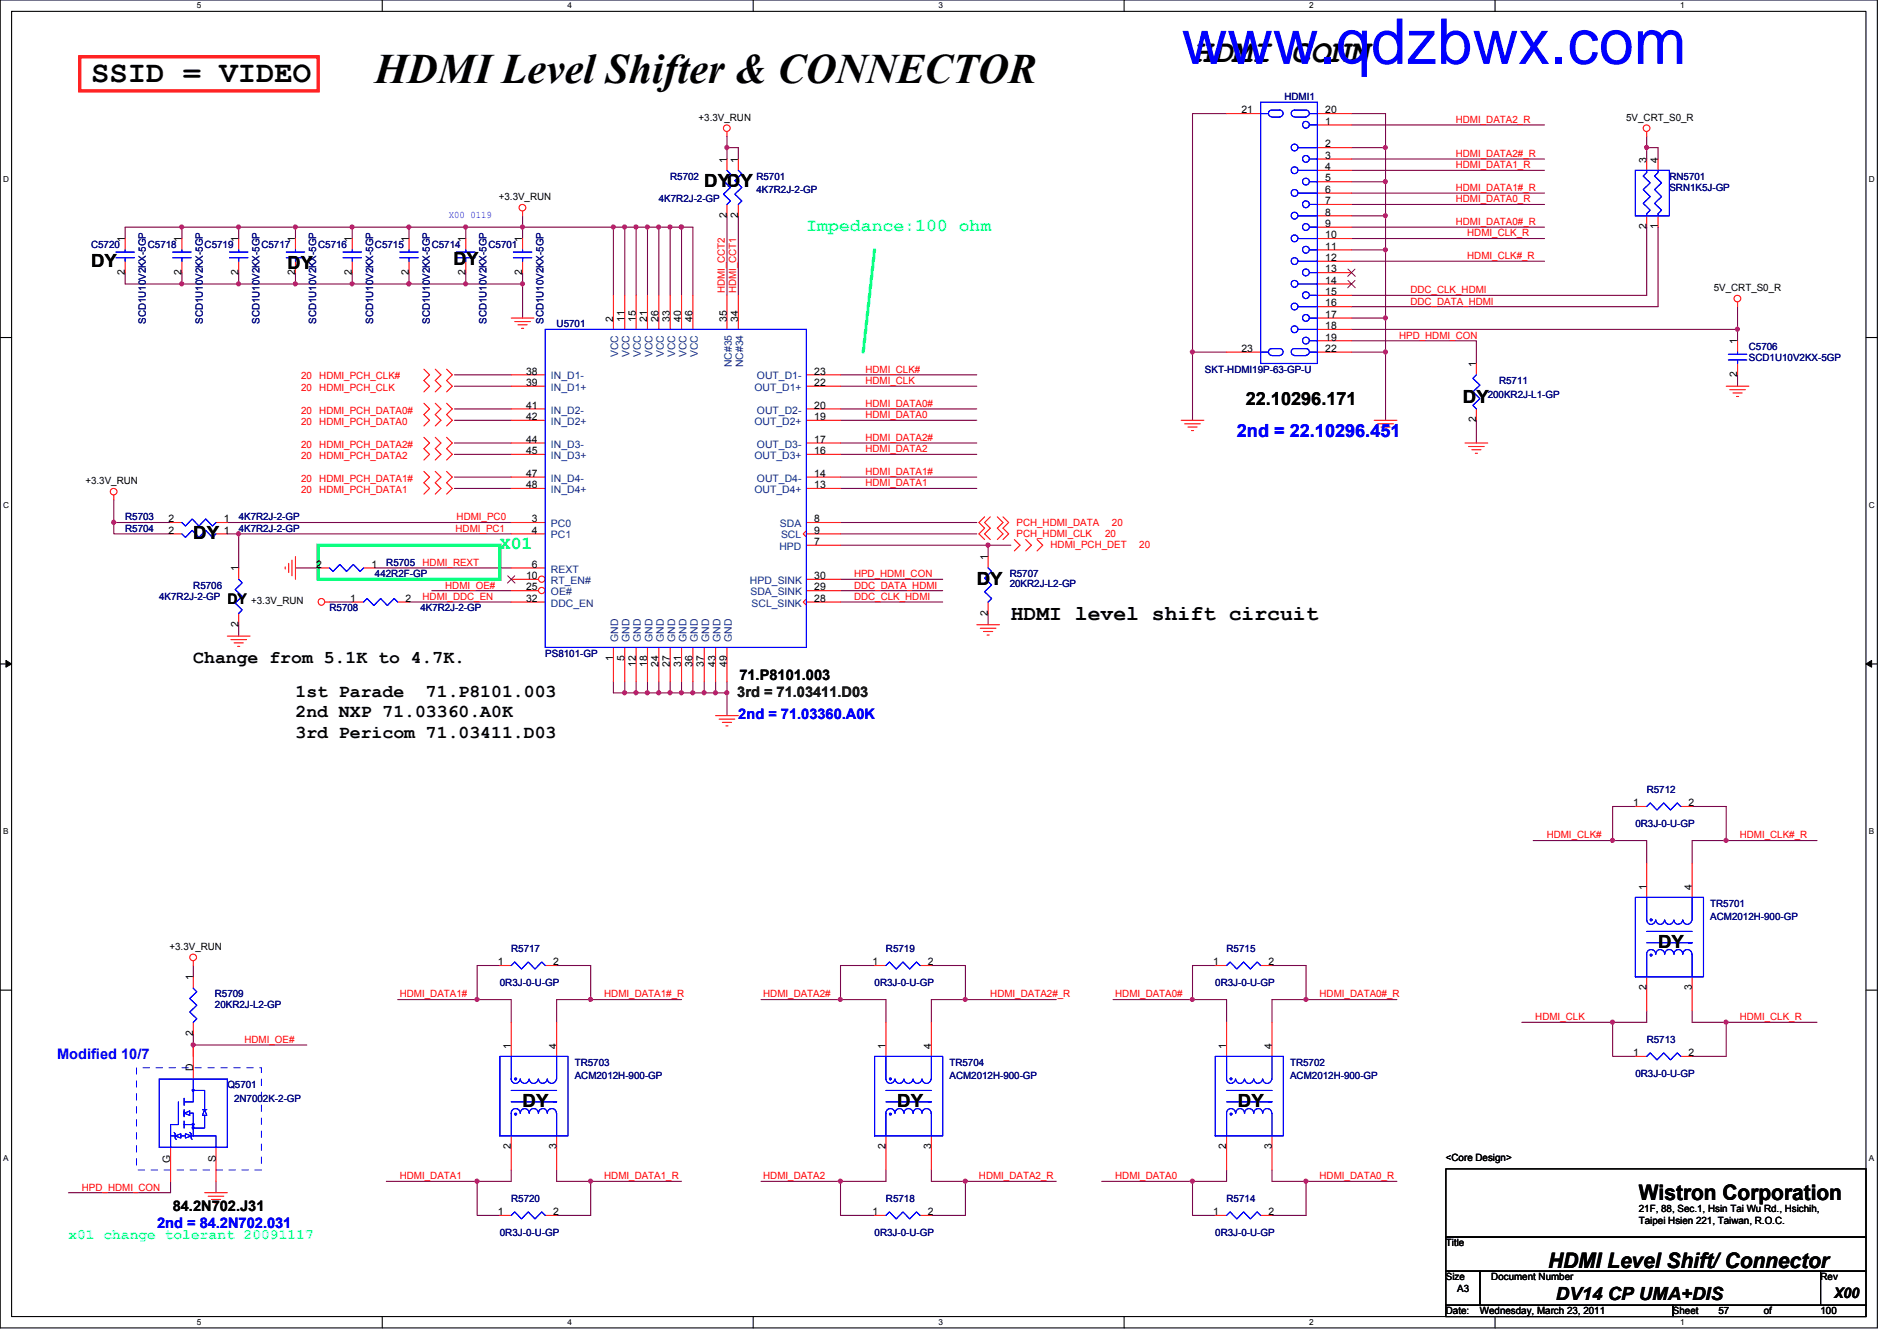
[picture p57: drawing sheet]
<svg xmlns="http://www.w3.org/2000/svg" width="297mm" height="210mm" viewBox="0 0 297 210" stroke-linecap="round" stroke-linejoin="round" font-family="sans-serif">
<defs><g id="words">
<text font-size="9.9" fill="#00f" x="185" y="10">www.qdzbwx.com</text>
<text font-size="6.6" x="58.7" y="13">HDMI Level Shifter &amp; CONNECTOR</text>
<text font-size="5.1" x="186.7" y="9.7">HDMI CONN</text>
<text font-size="4.8" x="14.3" y="12.9">SSID = VIDEO</text>
<g font-size="3.3">
<text x="158.3" y="97">HDMI level shift circuit</text>
<text x="256.6" y="187.9">Wistron Corporation</text>
<text x="242.4" y="198.5">HDMI Level Shift/ Connector</text>
</g>
<g font-size="2.8">
<text x="110.3" y="29.3">DYDY</text>
<text x="14.3" y="41.7">DY</text>
<text x="71" y="41.4">DY</text>
<text x="45" y="42.1">DY</text>
<text x="195.1" y="63.4">22.10296.171</text>
<text x="229.1" y="63.1">DY</text>
<text x="30.3" y="84.4">DY</text>
<text x="152.9" y="91.5">DY</text>
<text x="30.3" y="103.7">Change from 5.1K to 4.7K.</text>
<text x="46.3" y="109.1">1st Parade</text>
<text x="46.3" y="112.3">2nd NXP 71.03360.A0K</text>
<text x="66.7" y="109.1">71.P8101.003</text>
<text x="46.3" y="115.5">3rd Pericom 71.03411.D03</text>
<text x="259.6" y="148.4">DY</text>
<text x="81.8" y="173.3">DY</text>
<text x="140.5" y="173.3">DY</text>
<text x="193.8" y="173.3">DY</text>
<text x="243.6" y="203.5">DV14 CP UMA+DIS</text>
</g>
<text font-size="2.8" fill="#0ff" x="126.3" y="36.2">Impedance:100 ohm</text>
<text font-size="2.8" fill="#00f" x="193.7" y="68.4">2nd = 22.10296.451</text>
<text font-size="2.8" fill="#0f0" x="78.3" y="85.9">X01</text>
<g font-size="2.3">
<text x="35.6" y="94.6">DY</text>
<text x="115.8" y="106.5">71.P8101.003</text>
<text x="27" y="189.5">84.2N702.J31</text>
<text x="287.2" y="203.2">X00</text>
</g>
<text font-size="2.3" fill="#004000" x="115.4" y="109.1">3rd = 71.03411.D03</text>
<g font-size="2.3" fill="#00f">
<text x="115.6" y="112.5">2nd = 71.03360.A0K</text>
<text x="8.9" y="165.7">Modified 10/7</text>
<text x="24.6" y="192.2">2nd = 84.2N702.031</text>
</g>
<text font-size="2.3" fill="#0ff" x="10.7" y="193.9">x01 change tolerant 20091117</text>
<g font-size="1.6">
<text x="194.4" y="17.7">21</text>
<text x="207.5" y="17.7">20</text>
<text x="109.4" y="18.9">+3.3V_RUN</text>
<text x="207.5" y="19.5">1</text>
<text x="207.5" y="23.1">2</text>
<text x="254.6" y="18.9">5V_CRT_S0_R</text>
<text x="113.8" y="25.4" transform="rotate(-90 113.8 25.4)">1</text>
<text x="115.6" y="25.4" transform="rotate(-90 115.6 25.4)">1</text>
<text x="207.5" y="24.8">3</text>
<text x="207.5" y="26.6">4</text>
<text x="207.5" y="28.4">5</text>
<text x="257.8" y="25.4" transform="rotate(-90 257.8 25.4)">3</text>
<text x="259.6" y="25.4" transform="rotate(-90 259.6 25.4)">4</text>
<text x="78.1" y="31.3">+3.3V_RUN</text>
<text x="113.8" y="34.1" transform="rotate(-90 113.8 34.1)">2</text>
<text x="115.6" y="34.1" transform="rotate(-90 115.6 34.1)">2</text>
<text x="207.5" y="30.2">6</text>
<text x="207.5" y="32">7</text>
<text x="207.5" y="33.7">8</text>
<text x="207.5" y="35.5">9</text>
<text x="257.8" y="35.9" transform="rotate(-90 257.8 35.9)">2</text>
<text x="259.6" y="35.9" transform="rotate(-90 259.6 35.9)">1</text>
<text x="19.6" y="37.9" transform="rotate(-90 19.6 37.9)">1</text>
<text x="28.4" y="37.9" transform="rotate(-90 28.4 37.9)">1</text>
<text x="37.3" y="37.9" transform="rotate(-90 37.3 37.9)">1</text>
<text x="46.2" y="37.9" transform="rotate(-90 46.2 37.9)">1</text>
<text x="55.1" y="37.9" transform="rotate(-90 55.1 37.9)">1</text>
<text x="64" y="37.9" transform="rotate(-90 64 37.9)">1</text>
<text x="72.9" y="37.9" transform="rotate(-90 72.9 37.9)">1</text>
<text x="81.8" y="37.9" transform="rotate(-90 81.8 37.9)">1</text>
<text x="207.5" y="37.3">10</text>
<text x="207.5" y="39.1">11</text>
<text x="207.5" y="40.9">12</text>
<text x="19.6" y="43" transform="rotate(-90 19.6 43)">2</text>
<text x="28.4" y="43" transform="rotate(-90 28.4 43)">2</text>
<text x="37.3" y="43" transform="rotate(-90 37.3 43)">2</text>
<text x="46.2" y="43" transform="rotate(-90 46.2 43)">2</text>
<text x="55.1" y="43" transform="rotate(-90 55.1 43)">2</text>
<text x="64" y="43" transform="rotate(-90 64 43)">2</text>
<text x="72.9" y="43" transform="rotate(-90 72.9 43)">2</text>
<text x="81.8" y="43" transform="rotate(-90 81.8 43)">2</text>
<text x="207.5" y="42.6">13</text>
<text x="207.5" y="44.4">14</text>
<text x="207.5" y="46.2">15</text>
<text x="207.5" y="48">16</text>
<text x="268.3" y="45.6">5V_CRT_S0_R</text>
<text x="96" y="50.3" transform="rotate(-90 96 50.3)">2</text>
<text x="97.8" y="50.3" transform="rotate(-90 97.8 50.3)">11</text>
<text x="99.6" y="50.3" transform="rotate(-90 99.6 50.3)">15</text>
<text x="101.3" y="50.3" transform="rotate(-90 101.3 50.3)">21</text>
<text x="103.1" y="50.3" transform="rotate(-90 103.1 50.3)">26</text>
<text x="104.9" y="50.3" transform="rotate(-90 104.9 50.3)">33</text>
<text x="106.7" y="50.3" transform="rotate(-90 106.7 50.3)">40</text>
<text x="108.5" y="50.3" transform="rotate(-90 108.5 50.3)">46</text>
<text x="113.8" y="50.3" transform="rotate(-90 113.8 50.3)">35</text>
<text x="115.6" y="50.3" transform="rotate(-90 115.6 50.3)">34</text>
<text x="207.5" y="49.7">17</text>
<text x="207.5" y="51.5">18</text>
<text x="207.5" y="53.3">19</text>
<text x="272" y="53.9" transform="rotate(-90 272 53.9)">1</text>
<text x="82.4" y="58.6">38</text>
<text x="127.5" y="58.6">23</text>
<text x="194.4" y="55.1">23</text>
<text x="207.5" y="55.1">22</text>
<text x="231.1" y="57.4" transform="rotate(-90 231.1 57.4)">1</text>
<text x="272" y="59" transform="rotate(-90 272 59)">2</text>
<text x="82.4" y="60.4">39</text>
<text x="82.4" y="64">41</text>
<text x="82.4" y="65.7">42</text>
<text x="127.5" y="64">20</text>
<text x="127.5" y="65.7">19</text>
<text x="127.5" y="60.4">22</text>
<text x="82.4" y="69.3">44</text>
<text x="82.4" y="71.1">45</text>
<text x="127.5" y="69.3">17</text>
<text x="127.5" y="71.1">16</text>
<text x="231.1" y="66.1" transform="rotate(-90 231.1 66.1)">2</text>
<text x="13.4" y="75.8">+3.3V_RUN</text>
<text x="82.4" y="74.6">47</text>
<text x="82.4" y="76.4">48</text>
<text x="127.5" y="74.6">14</text>
<text x="127.5" y="76.4">13</text>
<text x="26.4" y="81.7">2</text>
<text x="26.4" y="83.5">2</text>
<text x="35" y="81.7">1</text>
<text x="35" y="83.5">1</text>
<text x="83.3" y="81.7">3</text>
<text x="83.3" y="83.5">4</text>
<text x="127.5" y="81.7">8</text>
<text x="127.5" y="83.5">9</text>
<text x="37.3" y="89.5" transform="rotate(-90 37.3 89.5)">1</text>
<text x="49.5" y="88.9">2</text>
<text x="58.2" y="88.9">1</text>
<text x="83.3" y="88.9">6</text>
<text x="127.5" y="85.3">7</text>
<text x="154.7" y="87.7" transform="rotate(-90 154.7 87.7)">1</text>
<text x="39.3" y="94.6">+3.3V_RUN</text>
<text x="54.8" y="94.2">1</text>
<text x="63.5" y="94.2">2</text>
<text x="82.4" y="90.6">10</text>
<text x="82.4" y="92.4">25</text>
<text x="82.4" y="94.2">32</text>
<text x="127.5" y="90.6">30</text>
<text x="127.5" y="94.2">28</text>
<text x="127.5" y="92.4">29</text>
<text x="37.3" y="98.1" transform="rotate(-90 37.3 98.1)">2</text>
<text x="154.7" y="96.4" transform="rotate(-90 154.7 96.4)">2</text>
<text x="96" y="103.5" transform="rotate(-90 96 103.5)">1</text>
<text x="97.8" y="103.5" transform="rotate(-90 97.8 103.5)">5</text>
<text x="99.6" y="104.4" transform="rotate(-90 99.6 104.4)">12</text>
<text x="101.3" y="104.4" transform="rotate(-90 101.3 104.4)">18</text>
<text x="103.1" y="104.4" transform="rotate(-90 103.1 104.4)">24</text>
<text x="104.9" y="104.4" transform="rotate(-90 104.9 104.4)">27</text>
<text x="106.7" y="104.4" transform="rotate(-90 106.7 104.4)">31</text>
<text x="108.5" y="104.4" transform="rotate(-90 108.5 104.4)">36</text>
<text x="110.2" y="104.4" transform="rotate(-90 110.2 104.4)">37</text>
<text x="112" y="104.4" transform="rotate(-90 112 104.4)">43</text>
<text x="113.8" y="104.4" transform="rotate(-90 113.8 104.4)">49</text>
<text x="255.7" y="126.2">1</text>
<text x="264.4" y="126.2">2</text>
<text x="257.8" y="139.2" transform="rotate(-90 257.8 139.2)">1</text>
<text x="264.9" y="139.2" transform="rotate(-90 264.9 139.2)">4</text>
<text x="26.5" y="148.7">+3.3V_RUN</text>
<text x="30.2" y="153.5" transform="rotate(-90 30.2 153.5)">1</text>
<text x="77.9" y="151.1">1</text>
<text x="86.6" y="151.1">2</text>
<text x="136.6" y="151.1">1</text>
<text x="145.3" y="151.1">2</text>
<text x="189.9" y="151.1">1</text>
<text x="198.6" y="151.1">2</text>
<text x="257.8" y="155" transform="rotate(-90 257.8 155)">2</text>
<text x="264.9" y="155" transform="rotate(-90 264.9 155)">3</text>
<text x="30.2" y="167.7" transform="rotate(-90 30.2 167.7)">D</text>
<text x="30.2" y="162.1" transform="rotate(-90 30.2 162.1)">2</text>
<text x="80" y="164.1" transform="rotate(-90 80 164.1)">1</text>
<text x="87.1" y="164.1" transform="rotate(-90 87.1 164.1)">4</text>
<text x="138.7" y="164.1" transform="rotate(-90 138.7 164.1)">1</text>
<text x="145.8" y="164.1" transform="rotate(-90 145.8 164.1)">4</text>
<text x="192" y="164.1" transform="rotate(-90 192 164.1)">1</text>
<text x="199.1" y="164.1" transform="rotate(-90 199.1 164.1)">4</text>
<text x="255.7" y="165.3">1</text>
<text x="264.4" y="165.3">2</text>
<text x="80" y="179.9" transform="rotate(-90 80 179.9)">2</text>
<text x="87.1" y="179.9" transform="rotate(-90 87.1 179.9)">3</text>
<text x="138.7" y="179.9" transform="rotate(-90 138.7 179.9)">2</text>
<text x="145.8" y="179.9" transform="rotate(-90 145.8 179.9)">3</text>
<text x="192" y="179.9" transform="rotate(-90 192 179.9)">2</text>
<text x="199.1" y="179.9" transform="rotate(-90 199.1 179.9)">3</text>
<text x="26.7" y="182.1" transform="rotate(-90 26.7 182.1)">G</text>
<text x="33.8" y="181.9" transform="rotate(-90 33.8 181.9)">S</text>
<text x="226.4" y="181.7">&lt;Core Design&gt;</text>
<text x="77.9" y="190.2">1</text>
<text x="86.6" y="190.2">2</text>
<text x="136.6" y="190.2">1</text>
<text x="145.3" y="190.2">2</text>
<text x="189.9" y="190.2">1</text>
<text x="198.6" y="190.2">2</text>
<text x="256.6" y="189.7">21F, 88, Sec.1, Hsin Tai Wu Rd., Hsichih,</text>
<text x="256.6" y="191.6">Taipei Hsien 221, Taiwan, R.O.C.</text>
<text x="226.4" y="195.1">Title</text>
<text x="226.4" y="200.4">Size</text>
<text x="228.2" y="202.2">A3</text>
<text x="233.5" y="200.4">Document Number</text>
<text x="285.1" y="200.4">Rev</text>
<text x="226.4" y="205.7">Date:</text>
<text x="231.7" y="205.7">Wednesday, March 23, 2011</text>
<text x="262" y="205.7">Sheet</text>
<text x="269.1" y="205.7">57</text>
<text x="276.2" y="205.7">of</text>
<text x="285.1" y="205.7">100</text>
</g>
<g font-size="1.6" fill="#000080">
<text x="201.1" y="15.7">HDMI1</text>
<text x="104.9" y="28.1">R5702</text>
<text x="118.4" y="28.1">R5701</text>
<text x="261.4" y="28.1">RN5701</text>
<text x="261.4" y="29.9">SRN1K5J-GP</text>
<text x="103.2" y="31.7">4K7R2J-2-GP</text>
<text x="118.4" y="30.2">4K7R2J-2-GP</text>
<text x="14.3" y="38.8">C5720</text>
<text x="23.2" y="38.8">C5718</text>
<text x="32" y="38.8">C5719</text>
<text x="40.9" y="38.8">C5717</text>
<text x="49.8" y="38.8">C5716</text>
<text x="58.7" y="38.8">C5715</text>
<text x="67.6" y="38.8">C5714</text>
<text x="76.5" y="38.8">C5701</text>
<text x="22.9" y="50.7" transform="rotate(-90 22.9 50.7)">SCD1U10V2KX-5GP</text>
<text x="31.7" y="50.7" transform="rotate(-90 31.7 50.7)">SCD1U10V2KX-5GP</text>
<text x="40.6" y="50.7" transform="rotate(-90 40.6 50.7)">SCD1U10V2KX-5GP</text>
<text x="49.5" y="50.7" transform="rotate(-90 49.5 50.7)">SCD1U10V2KX-5GP</text>
<text x="58.4" y="50.7" transform="rotate(-90 58.4 50.7)">SCD1U10V2KX-5GP</text>
<text x="67.3" y="50.7" transform="rotate(-90 67.3 50.7)">SCD1U10V2KX-5GP</text>
<text x="76.2" y="50.7" transform="rotate(-90 76.2 50.7)">SCD1U10V2KX-5GP</text>
<text x="85.1" y="50.7" transform="rotate(-90 85.1 50.7)">SCD1U10V2KX-5GP</text>
<text x="87.2" y="51.2">U5701</text>
<text x="188.7" y="58.3">SKT-HDMI19P-63-GP-U</text>
<text x="273.9" y="54.8">C5706</text>
<text x="273.9" y="56.6">SCD1U10V2KX-5GP</text>
<text x="233" y="62.2">200KR2J-L1-GP</text>
<text x="234.7" y="60.1">R5711</text>
<text x="19.6" y="81.4">R5703</text>
<text x="19.6" y="83.2">R5704</text>
<text x="37.4" y="81.4">4K7R2J-2-GP</text>
<text x="37.4" y="83.2">4K7R2J-2-GP</text>
<text x="60.5" y="88.6">R5705</text>
<text x="24.9" y="93.9">4K7R2J-2-GP</text>
<text x="30.3" y="92.1">R5706</text>
<text x="51.6" y="95.7">R5708</text>
<text x="58.7" y="90.3">442R2F-GP</text>
<text x="65.8" y="95.7">4K7R2J-2-GP</text>
<text x="158.1" y="90.3">R5707</text>
<text x="158.1" y="91.9">20KR2J-L2-GP</text>
<text x="85.4" y="102.8">PS8101-GP</text>
<text x="257.8" y="124.1">R5712</text>
<text x="256.1" y="129.5">0R3J-0-U-GP</text>
<text x="267.8" y="141.9">TR5701</text>
<text x="80" y="149">R5717</text>
<text x="138.7" y="149">R5719</text>
<text x="192.1" y="149">R5715</text>
<text x="267.8" y="144">ACM2012H-900-GP</text>
<text x="78.3" y="154.3">0R3J-0-U-GP</text>
<text x="136.9" y="154.3">0R3J-0-U-GP</text>
<text x="190.3" y="154.3">0R3J-0-U-GP</text>
<text x="33.7" y="156.1">R5709</text>
<text x="33.7" y="157.7">20KR2J-L2-GP</text>
<text x="90" y="166.8">TR5703</text>
<text x="148.7" y="166.8">TR5704</text>
<text x="202" y="166.8">TR5702</text>
<text x="257.8" y="163.2">R5713</text>
<text x="35.6" y="170.3">Q5701</text>
<text x="36.7" y="172.5">2N7002K-2-GP</text>
<text x="90" y="168.9">ACM2012H-900-GP</text>
<text x="148.7" y="168.9">ACM2012H-900-GP</text>
<text x="202" y="168.9">ACM2012H-900-GP</text>
<text x="256.1" y="168.6">0R3J-0-U-GP</text>
<text x="80" y="188.1">R5720</text>
<text x="138.7" y="188.1">R5718</text>
<text x="192.1" y="188.1">R5714</text>
<text x="78.3" y="193.5">0R3J-0-U-GP</text>
<text x="136.9" y="193.5">0R3J-0-U-GP</text>
<text x="190.3" y="193.5">0R3J-0-U-GP</text>
</g>
<g font-size="1.6" fill="#f00">
<text x="228" y="19.2">HDMI_DATA2_R</text>
<text x="228" y="24.6">HDMI_DATA2#_R</text>
<text x="228" y="26.3">HDMI_DATA1_R</text>
<text x="228" y="29.9">HDMI_DATA1#_R</text>
<text x="228" y="31.7">HDMI_DATA0_R</text>
<text x="228" y="35.2">HDMI_DATA0#_R</text>
<text x="229.7" y="37">HDMI_CLK_R</text>
<text x="229.7" y="40.6">HDMI_CLK#_R</text>
<text x="113.5" y="45.9" transform="rotate(-90 113.5 45.9)">HDMI_CCT2</text>
<text x="115.3" y="45.9" transform="rotate(-90 115.3 45.9)">HDMI_CCT1</text>
<text x="220.8" y="47.7">DDC_DATA_HDMI</text>
<text x="220.8" y="45.9">DDC_CLK_HDMI</text>
<text x="219.1" y="53">HPD_HDMI_CON</text>
<text x="47.2" y="59.4">20</text>
<text x="50" y="59.4">HDMI_PCH_CLK#</text>
<text x="135.5" y="58.3">HDMI_CLK#</text>
<text x="47.2" y="61.2">20</text>
<text x="47.2" y="64.7">20</text>
<text x="50" y="61.2">HDMI_PCH_CLK</text>
<text x="50" y="64.7">HDMI_PCH_DATA0#</text>
<text x="135.5" y="60.1">HDMI_CLK</text>
<text x="135.5" y="63.7">HDMI_DATA0#</text>
<text x="135.5" y="65.4">HDMI_DATA0</text>
<text x="47.2" y="66.5">20</text>
<text x="47.2" y="71.8">20</text>
<text x="47.2" y="70.1">20</text>
<text x="50" y="66.5">HDMI_PCH_DATA0</text>
<text x="50" y="71.8">HDMI_PCH_DATA2</text>
<text x="50" y="70.1">HDMI_PCH_DATA2#</text>
<text x="135.5" y="69">HDMI_DATA2#</text>
<text x="135.5" y="70.8">HDMI_DATA2</text>
<text x="47.2" y="75.4">20</text>
<text x="47.2" y="77.2">20</text>
<text x="50" y="75.4">HDMI_PCH_DATA1#</text>
<text x="50" y="77.2">HDMI_PCH_DATA1</text>
<text x="135.5" y="74.3">HDMI_DATA1#</text>
<text x="135.5" y="76.1">HDMI_DATA1</text>
<text x="71.3" y="83.2">HDMI_PC1</text>
<text x="71.5" y="81.4">HDMI_PC0</text>
<text x="159.2" y="82.3">PCH_HDMI_DATA</text>
<text x="174.1" y="82.3">20</text>
<text x="66.2" y="88.6">HDMI_REXT</text>
<text x="159.2" y="84.1">PCH_HDMI_CLK</text>
<text x="164.5" y="85.7">HDMI_PCH_DET</text>
<text x="173.1" y="84.1">20</text>
<text x="178.4" y="85.7">20</text>
<text x="66.2" y="93.9">HDMI_DDC_EN</text>
<text x="69.7" y="92.1">HDMI_OE#</text>
<text x="133.7" y="92.1">DDC_DATA_HDMI</text>
<text x="133.7" y="93.9">DDC_CLK_HDMI</text>
<text x="133.7" y="90.3">HPD_HDMI_CON</text>
<text x="242.2" y="131.2">HDMI_CLK#</text>
<text x="272.4" y="131.2">HDMI_CLK#_R</text>
<text x="62.6" y="156.1">HDMI_DATA1#</text>
<text x="94.6" y="156.1">HDMI_DATA1#_R</text>
<text x="119.5" y="156.1">HDMI_DATA2#</text>
<text x="155.1" y="156.1">HDMI_DATA2#_R</text>
<text x="174.6" y="156.1">HDMI_DATA0#</text>
<text x="206.6" y="156.1">HDMI_DATA0#_R</text>
<text x="240.4" y="159.7">HDMI_CLK</text>
<text x="272.4" y="159.7">HDMI_CLK_R</text>
<text x="38.3" y="163.2">HDMI_OE#</text>
<text x="62.6" y="184.6">HDMI_DATA1</text>
<text x="94.6" y="184.6">HDMI_DATA1_R</text>
<text x="119.5" y="184.6">HDMI_DATA2</text>
<text x="153.3" y="184.6">HDMI_DATA2_R</text>
<text x="174.6" y="184.6">HDMI_DATA0</text>
<text x="206.6" y="184.6">HDMI_DATA0_R</text>
<text x="12.8" y="186.4">HPD_HDMI_CON</text>
</g>
<text font-size="1.6" fill="#00f" x="70.3" y="34.1">X00 0119</text>
<g font-size="1.6" fill="#004080">
<text x="86.3" y="59.4">IN_D1-</text>
<text x="96.8" y="55.9" transform="rotate(-90 96.8 55.9)">VCC</text>
<text x="98.6" y="55.9" transform="rotate(-90 98.6 55.9)">VCC</text>
<text x="100.4" y="55.9" transform="rotate(-90 100.4 55.9)">VCC</text>
<text x="102.1" y="55.9" transform="rotate(-90 102.1 55.9)">VCC</text>
<text x="103.9" y="55.9" transform="rotate(-90 103.9 55.9)">VCC</text>
<text x="105.7" y="55.9" transform="rotate(-90 105.7 55.9)">VCC</text>
<text x="107.5" y="55.9" transform="rotate(-90 107.5 55.9)">VCC</text>
<text x="109.3" y="55.9" transform="rotate(-90 109.3 55.9)">VCC</text>
<text x="114.6" y="57.5" transform="rotate(-90 114.6 57.5)">NC#35</text>
<text x="116.4" y="57.5" transform="rotate(-90 116.4 57.5)">NC#34</text>
<text x="118.5" y="59.4">OUT_D1-</text>
<text x="86.3" y="61.2">IN_D1+</text>
<text x="86.3" y="64.7">IN_D2-</text>
<text x="118.1" y="61.2">OUT_D1+</text>
<text x="118.5" y="64.7">OUT_D2-</text>
<text x="86.3" y="66.5">IN_D2+</text>
<text x="86.3" y="70.1">IN_D3-</text>
<text x="86.3" y="71.8">IN_D3+</text>
<text x="118.1" y="71.8">OUT_D3+</text>
<text x="118.1" y="66.5">OUT_D2+</text>
<text x="118.5" y="70.1">OUT_D3-</text>
<text x="86.3" y="75.4">IN_D4-</text>
<text x="86.3" y="77.2">IN_D4+</text>
<text x="118.1" y="77.2">OUT_D4+</text>
<text x="118.5" y="75.4">OUT_D4-</text>
<text x="86.3" y="82.5">PC0</text>
<text x="122.1" y="82.5">SDA</text>
<text x="86.3" y="84.3">PC1</text>
<text x="86.3" y="89.6">REXT</text>
<text x="122" y="86.1">HPD</text>
<text x="122.3" y="84.3">SCL</text>
<text x="86.3" y="91.4">RT_EN#</text>
<text x="86.3" y="93.2">OE#</text>
<text x="86.3" y="95">DDC_EN</text>
<text x="117.4" y="91.4">HPD_SINK</text>
<text x="117.5" y="93.2">SDA_SINK</text>
<text x="117.7" y="95">SCL_SINK</text>
<text x="96.8" y="100.5" transform="rotate(-90 96.8 100.5)">GND</text>
<text x="98.6" y="100.5" transform="rotate(-90 98.6 100.5)">GND</text>
<text x="100.4" y="100.5" transform="rotate(-90 100.4 100.5)">GND</text>
<text x="102.1" y="100.5" transform="rotate(-90 102.1 100.5)">GND</text>
<text x="103.9" y="100.5" transform="rotate(-90 103.9 100.5)">GND</text>
<text x="105.7" y="100.5" transform="rotate(-90 105.7 100.5)">GND</text>
<text x="107.5" y="100.5" transform="rotate(-90 107.5 100.5)">GND</text>
<text x="109.3" y="100.5" transform="rotate(-90 109.3 100.5)">GND</text>
<text x="111" y="100.5" transform="rotate(-90 111 100.5)">GND</text>
<text x="112.8" y="100.5" transform="rotate(-90 112.8 100.5)">GND</text>
<text x="114.6" y="100.5" transform="rotate(-90 114.6 100.5)">GND</text>
</g>
<g font-size="1.3">
<text x="30.8" y="1.3">5</text>
<text x="88.9" y="1.3">4</text>
<text x="146.9" y="1.3">3</text>
<text x="205" y="1.3">2</text>
<text x="263.1" y="1.3">1</text>
<text x=".5" y="28.4">D</text>
<text x="292.6" y="28.4">D</text>
<text x=".5" y="79.5">C</text>
<text x="292.6" y="79.5">C</text>
<text x=".5" y="130.6">B</text>
<text x="292.6" y="130.6">B</text>
<text x=".5" y="181.7">A</text>
<text x="292.6" y="181.7">A</text>
<text x="30.8" y="207.4">5</text>
<text x="88.9" y="207.4">4</text>
<text x="146.9" y="207.4">3</text>
<text x="205" y="207.4">2</text>
<text x="263.1" y="207.4">1</text>
</g>
</g></defs>
<path d="M0 0h294v207.9h-294zM1.8 1.8h290.4v204.3h-290.4z" fill="none" stroke="#000" stroke-width=".17"/>
<g fill="#fff">
<path d="M30.8 .2h.7v1.4h-.7z"/>
<path d="M30.8 206.2h.7v1.4h-.7z"/>
</g>
<path d="M59.9 0v1.8M59.9 206.1v1.8" fill="none" stroke="#000" stroke-width=".17"/>
<g fill="#fff">
<path d="M88.9 .2h.6v1.4h-.6z"/>
<path d="M88.9 206.2h.6v1.4h-.6z"/>
</g>
<path d="M117.9 0v1.8M117.9 206.1v1.8" fill="none" stroke="#000" stroke-width=".17"/>
<g fill="#fff">
<path d="M146.9 .2h.7v1.4h-.7z"/>
<path d="M146.9 206.2h.7v1.4h-.7z"/>
</g>
<path d="M176 0v1.8M176 206.1v1.8" fill="none" stroke="#000" stroke-width=".17"/>
<g fill="#fff">
<path d="M205 .2h.7v1.4h-.7z"/>
<path d="M205 206.2h.7v1.4h-.7z"/>
</g>
<path d="M234.1 0v1.8M234.1 206.1v1.8" fill="none" stroke="#000" stroke-width=".17"/>
<g fill="#fff">
<path d="M263.1 .2h.7v1.4h-.7z"/>
<path d="M263.1 206.2h.7v1.4h-.7z"/>
<path d="M.5 27.3h.9v1.4h-.9z"/>
<path d="M292.6 27.3h.9v1.4h-.9z"/>
<path d="M.5 78.4h.9v1.4h-.9z"/>
<path d="M292.6 78.4h.9v1.4h-.9z"/>
</g>
<path d="M0 52.8h1.8M292.2 52.8h1.8" fill="none" stroke="#000" stroke-width=".17"/>
<g fill="#fff">
<path d="M.5 129.5h.8v1.4h-.8z"/>
<path d="M292.6 129.5h.9v1.4h-.9z"/>
</g>
<path d="M0 103.9h1.8M292.2 103.9h1.8" fill="none" stroke="#000" stroke-width=".17"/>
<path d="M.9 103.4l.9 .5-.9 .5zM292.2 103.9l.9-.5v1z" fill="#000"/>
<path d="M.9 103.4l.9 .5-.9 .5zM292.2 103.9l.9-.5v1z" fill="none" stroke="#000" stroke-width=".16"/>
<g fill="#fff">
<path d="M.5 180.5h.8v1.4h-.8z"/>
<path d="M292.6 180.5h.9v1.4h-.9z"/>
</g>
<path d="M0 155h1.8M292.2 155h1.8" fill="none" stroke="#000" stroke-width=".17"/>
<path d="M72.9 42.7v1.7M81.8 42.7v1.7" fill="none" stroke="#800040" stroke-width=".17"/>
<circle cx="72.9" cy="44.4" r=".32" fill="#f0f"/>
<circle cx="72.9" cy="44.4" r=".32" fill="none" stroke="#f0f" stroke-width=".17"/>
<path d="M81.8 35.6h-8.9v1.7M72.9 44.4h8.9" fill="none" stroke="#800040" stroke-width=".17"/>
<circle cx="72.9" cy="35.5" r=".32" fill="#f0f"/>
<circle cx="72.9" cy="35.5" r=".32" fill="none" stroke="#f0f" stroke-width=".17"/>
<path d="M64 44.4h8.9" fill="none" stroke="#800040" stroke-width=".17"/>
<circle cx="64" cy="44.4" r=".32" fill="#f0f"/>
<circle cx="64" cy="44.4" r=".32" fill="none" stroke="#f0f" stroke-width=".17"/>
<path d="M64 35.6h8.9" fill="none" stroke="#800040" stroke-width=".17"/>
<circle cx="64" cy="35.5" r=".32" fill="#f0f"/>
<circle cx="64" cy="35.5" r=".32" fill="none" stroke="#f0f" stroke-width=".17"/>
<path d="M64 35.6v1.7M55.2 42.7v1.7h8.8v-1.7" fill="none" stroke="#800040" stroke-width=".17"/>
<circle cx="64" cy="44.4" r=".32" fill="#f0f"/>
<circle cx="64" cy="44.4" r=".32" fill="none" stroke="#f0f" stroke-width=".17"/>
<circle cx="55.1" cy="44.4" r=".32" fill="#f0f"/>
<circle cx="55.1" cy="44.4" r=".32" fill="none" stroke="#f0f" stroke-width=".17"/>
<path d="M81.8 35.6h14.3M67.6 92.5h12.4M131.6 92.5h16M131.6 94.2h16M131.6 90.7h16" fill="none" stroke="#800040" stroke-width=".17"/>
<circle cx="81.8" cy="35.5" r=".32" fill="#f0f"/>
<circle cx="81.8" cy="35.5" r=".32" fill="none" stroke="#f0f" stroke-width=".17"/>
<path d="M96.1 108.5h1.7M103.2 108.5h1.7" fill="none" stroke="#800040" stroke-width=".17"/>
<circle cx="103.1" cy="108.4" r=".32" fill="#f0f"/>
<circle cx="103.1" cy="108.4" r=".32" fill="none" stroke="#f0f" stroke-width=".17"/>
<path d="M99.6 106.7v1.8M101.4 106.7v1.8h1.8M104.9 108.5h1.8M108.5 108.5h1.8M113.8 106.7v1.8" fill="none" stroke="#800040" stroke-width=".17"/>
<circle cx="101.4" cy="108.4" r=".32" fill="#f0f"/>
<circle cx="101.4" cy="108.4" r=".32" fill="none" stroke="#f0f" stroke-width=".17"/>
<path d="M99.6 108.5h1.8" fill="none" stroke="#800040" stroke-width=".17"/>
<circle cx="99.6" cy="108.4" r=".32" fill="#f0f"/>
<circle cx="99.6" cy="108.4" r=".32" fill="none" stroke="#f0f" stroke-width=".17"/>
<path d="M103.2 106.7v1.8M104.9 106.7v1.8" fill="none" stroke="#800040" stroke-width=".17"/>
<circle cx="104.9" cy="108.4" r=".32" fill="#f0f"/>
<circle cx="104.9" cy="108.4" r=".32" fill="none" stroke="#f0f" stroke-width=".17"/>
<path d="M113.8 108.5v3.5" fill="none" stroke="#800040" stroke-width=".17"/>
<circle cx="113.8" cy="108.4" r=".32" fill="#f0f"/>
<circle cx="113.8" cy="108.4" r=".32" fill="none" stroke="#f0f" stroke-width=".17"/>
<path d="M106.7 106.7v1.8" fill="none" stroke="#800040" stroke-width=".17"/>
<circle cx="106.7" cy="108.4" r=".32" fill="#f0f"/>
<circle cx="106.7" cy="108.4" r=".32" fill="none" stroke="#f0f" stroke-width=".17"/>
<path d="M108.5 106.7v1.8" fill="none" stroke="#800040" stroke-width=".17"/>
<circle cx="108.5" cy="108.4" r=".32" fill="#f0f"/>
<circle cx="108.5" cy="108.4" r=".32" fill="none" stroke="#f0f" stroke-width=".17"/>
<path d="M96.1 106.7v1.8M97.8 108.5h1.8M106.7 108.5h1.8M110.3 106.7v1.8h1.8" fill="none" stroke="#800040" stroke-width=".17"/>
<circle cx="110.2" cy="108.4" r=".32" fill="#f0f"/>
<circle cx="110.2" cy="108.4" r=".32" fill="none" stroke="#f0f" stroke-width=".17"/>
<path d="M112.1 106.7v1.8h1.7" fill="none" stroke="#800040" stroke-width=".17"/>
<circle cx="112" cy="108.4" r=".32" fill="#f0f"/>
<circle cx="112" cy="108.4" r=".32" fill="none" stroke="#f0f" stroke-width=".17"/>
<path d="M97.8 106.7v1.8" fill="none" stroke="#800040" stroke-width=".17"/>
<circle cx="97.8" cy="108.4" r=".32" fill="#f0f"/>
<circle cx="97.8" cy="108.4" r=".32" fill="none" stroke="#f0f" stroke-width=".17"/>
<path d="M51.6 94.2h3.6M64 94.2h16M154.7 85.3h3.6" fill="none" stroke="#800040" stroke-width=".17"/>
<circle cx="154.7" cy="85.3" r=".32" fill="#f0f"/>
<circle cx="154.7" cy="85.3" r=".32" fill="none" stroke="#f0f" stroke-width=".17"/>
<path d="M17.8 81.8h8.9M37.4 97.8v1.8" fill="none" stroke="#800040" stroke-width=".17"/>
<circle cx="17.8" cy="81.8" r=".32" fill="#f0f"/>
<circle cx="17.8" cy="81.8" r=".32" fill="none" stroke="#f0f" stroke-width=".17"/>
<path d="M17.8 81.8v1.8h8.9M35.6 83.6h1.8v5.3M35.6 81.8h44.4M37.4 83.6h42.6" fill="none" stroke="#800040" stroke-width=".17"/>
<circle cx="37.4" cy="83.5" r=".32" fill="#f0f"/>
<circle cx="37.4" cy="83.5" r=".32" fill="none" stroke="#f0f" stroke-width=".17"/>
<path d="M81.8 33.8v3.5M81.8 44.4v5.4M131.6 85.3h23.1M131.6 81.8h21.3" fill="none" stroke="#800040" stroke-width=".17"/>
<circle cx="81.8" cy="44.4" r=".32" fill="#f0f"/>
<circle cx="81.8" cy="44.4" r=".32" fill="none" stroke="#f0f" stroke-width=".17"/>
<path d="M97.8 35.6v10.6" fill="none" stroke="#800040" stroke-width=".17"/>
<circle cx="97.8" cy="35.5" r=".32" fill="#f0f"/>
<circle cx="97.8" cy="35.5" r=".32" fill="none" stroke="#f0f" stroke-width=".17"/>
<path d="M97.8 35.6h-1.7v10.6M104.9 35.6v10.6" fill="none" stroke="#800040" stroke-width=".17"/>
<circle cx="96" cy="35.5" r=".32" fill="#f0f"/>
<circle cx="96" cy="35.5" r=".32" fill="none" stroke="#f0f" stroke-width=".17"/>
<path d="M99.6 35.6v10.6M103.2 35.6h1.7M108.5 35.6v10.6" fill="none" stroke="#800040" stroke-width=".17"/>
<circle cx="99.6" cy="35.5" r=".32" fill="#f0f"/>
<circle cx="99.6" cy="35.5" r=".32" fill="none" stroke="#f0f" stroke-width=".17"/>
<path d="M97.8 35.6h1.8M106.7 35.6h1.8" fill="none" stroke="#800040" stroke-width=".17"/>
<circle cx="106.7" cy="35.5" r=".32" fill="#f0f"/>
<circle cx="106.7" cy="35.5" r=".32" fill="none" stroke="#f0f" stroke-width=".17"/>
<path d="M103.2 35.6v10.6" fill="none" stroke="#800040" stroke-width=".17"/>
<circle cx="103.1" cy="35.5" r=".32" fill="#f0f"/>
<circle cx="103.1" cy="35.5" r=".32" fill="none" stroke="#f0f" stroke-width=".17"/>
<path d="M103.2 35.6h-1.8v10.6" fill="none" stroke="#800040" stroke-width=".17"/>
<circle cx="101.4" cy="35.5" r=".32" fill="#f0f"/>
<circle cx="101.4" cy="35.5" r=".32" fill="none" stroke="#f0f" stroke-width=".17"/>
<path d="M99.6 35.6h1.8M106.7 35.6v10.6" fill="none" stroke="#800040" stroke-width=".17"/>
<circle cx="106.7" cy="35.5" r=".32" fill="#f0f"/>
<circle cx="106.7" cy="35.5" r=".32" fill="none" stroke="#f0f" stroke-width=".17"/>
<path d="M104.9 35.6h1.8" fill="none" stroke="#800040" stroke-width=".17"/>
<circle cx="104.9" cy="35.5" r=".32" fill="#f0f"/>
<circle cx="104.9" cy="35.5" r=".32" fill="none" stroke="#f0f" stroke-width=".17"/>
<path d="M113.8 21.3v3.6M115.6 23.1v1.8M17.8 78.2v3.6M46.3 88.9h3.5M58.7 88.9h21.3M131.6 83.6h21.3M154.7 85.3v1.8M154.7 96v1.8M30.3 163.6h17.7M26.7 184.9v1.8M33.8 184.9v1.8" fill="none" stroke="#800040" stroke-width=".17"/>
<circle cx="30.2" cy="163.5" r=".32" fill="#f0f"/>
<circle cx="30.2" cy="163.5" r=".32" fill="none" stroke="#f0f" stroke-width=".17"/>
<path d="M113.8 23.1h1.8M113.8 33.8v12.4M115.6 33.8v12.4M30.3 151.1v1.8M30.3 161.8v3.6M10.7 186.7h16" fill="none" stroke="#800040" stroke-width=".17"/>
<circle cx="113.8" cy="23.1" r=".32" fill="#f0f"/>
<circle cx="113.8" cy="23.1" r=".32" fill="none" stroke="#f0f" stroke-width=".17"/>
<path d="M64 35.6h-8.8v1.7" fill="none" stroke="#800040" stroke-width=".17"/>
<circle cx="55.1" cy="35.5" r=".32" fill="#f0f"/>
<circle cx="55.1" cy="35.5" r=".32" fill="none" stroke="#f0f" stroke-width=".17"/>
<g fill="none" stroke="#800040" stroke-width=".17">
<path d="M211.6 19.6h30.2M55.2 35.6h-8.9v1.7M211.6 24.9h30.2M211.6 26.7h30.2M211.6 32h30.2M211.6 30.2h30.2M211.6 35.6h30.2M211.6 37.3h30.2M46.3 42.7v1.7h8.9M211.6 46.2h46.2M211.6 51.6h60.5M211.6 40.9h30.2"/>
<path d="M211.6 53.3h19.6v3.6M211.6 48h48M272.1 48v3.6M272.1 51.6v1.7M272.1 58.7v1.8M231.2 65.8v3.5"/>
</g>
<circle cx="272" cy="51.5" r=".32" fill="#f0f"/>
<circle cx="272" cy="51.5" r=".32" fill="none" stroke="#f0f" stroke-width=".17"/>
<path d="M211.6 17.8h5.4v5.3M211.6 23.1h5.4M217 23.1v5.3" fill="none" stroke="#800040" stroke-width=".17"/>
<circle cx="216.9" cy="23.1" r=".32" fill="#f0f"/>
<circle cx="216.9" cy="23.1" r=".32" fill="none" stroke="#f0f" stroke-width=".17"/>
<path d="M211.6 28.4h5.4v5.4" fill="none" stroke="#800040" stroke-width=".17"/>
<circle cx="216.9" cy="28.4" r=".32" fill="#f0f"/>
<circle cx="216.9" cy="28.4" r=".32" fill="none" stroke="#f0f" stroke-width=".17"/>
<path d="M211.6 33.8h5.4v5.3" fill="none" stroke="#800040" stroke-width=".17"/>
<circle cx="216.9" cy="33.8" r=".32" fill="#f0f"/>
<circle cx="216.9" cy="33.8" r=".32" fill="none" stroke="#f0f" stroke-width=".17"/>
<path d="M211.6 39.1h5.4v10.7" fill="none" stroke="#800040" stroke-width=".17"/>
<circle cx="216.9" cy="39.1" r=".32" fill="#f0f"/>
<circle cx="216.9" cy="39.1" r=".32" fill="none" stroke="#f0f" stroke-width=".17"/>
<path d="M211.6 49.8h5.4M217 55.1v10.7" fill="none" stroke="#800040" stroke-width=".17"/>
<circle cx="216.9" cy="55.1" r=".32" fill="#f0f"/>
<circle cx="216.9" cy="55.1" r=".32" fill="none" stroke="#f0f" stroke-width=".17"/>
<path d="M186.7 17.8h5.4M186.7 55.1v10.7M211.6 55.1h5.4" fill="none" stroke="#800040" stroke-width=".17"/>
<circle cx="186.7" cy="55.1" r=".32" fill="#f0f"/>
<circle cx="186.7" cy="55.1" r=".32" fill="none" stroke="#f0f" stroke-width=".17"/>
<path d="M186.7 17.8v37.3h5.4M217 49.8v5.3" fill="none" stroke="#800040" stroke-width=".17"/>
<circle cx="216.9" cy="49.8" r=".32" fill="#f0f"/>
<circle cx="216.9" cy="49.8" r=".32" fill="none" stroke="#f0f" stroke-width=".17"/>
<path d="M71.2 58.7h8.8M131.6 58.7h21.3M71.2 60.5h8.8M71.2 64h8.8M71.2 65.8h8.8M131.6 60.5h21.3M131.6 64h21.3M131.6 65.8h21.3M252.5 131.6h5.3v3.5" fill="none" stroke="#800040" stroke-width=".17"/>
<circle cx="252.5" cy="131.5" r=".32" fill="#f0f"/>
<circle cx="252.5" cy="131.5" r=".32" fill="none" stroke="#f0f" stroke-width=".17"/>
<path d="M265 131.6v3.5M270.3 131.6h14.2M257.8 158.2v1.8h-5.3" fill="none" stroke="#800040" stroke-width=".17"/>
<circle cx="252.5" cy="160" r=".32" fill="#f0f"/>
<circle cx="252.5" cy="160" r=".32" fill="none" stroke="#f0f" stroke-width=".17"/>
<path d="M256.1 126.2h-3.6v5.4h-12.4M265 126.2h5.3v5.4M265 158.2v1.8h5.3" fill="none" stroke="#800040" stroke-width=".17"/>
<circle cx="270.3" cy="131.5" r=".32" fill="#f0f"/>
<circle cx="270.3" cy="131.5" r=".32" fill="none" stroke="#f0f" stroke-width=".17"/>
<path d="M238.3 160h14.2v5.4h3.6M270.3 160v5.4h-5.3" fill="none" stroke="#800040" stroke-width=".17"/>
<circle cx="270.3" cy="160" r=".32" fill="#f0f"/>
<circle cx="270.3" cy="160" r=".32" fill="none" stroke="#f0f" stroke-width=".17"/>
<path d="M174.3 156.5h12.4M186.7 156.5h5.4v3.5M186.7 151.1v5.4M270.3 160h14.2M199.2 183.1v1.8" fill="none" stroke="#800040" stroke-width=".17"/>
<circle cx="186.7" cy="156.4" r=".32" fill="#f0f"/>
<circle cx="186.7" cy="156.4" r=".32" fill="none" stroke="#f0f" stroke-width=".17"/>
<path d="M186.7 151.1h3.6M199.2 156.5v3.5M172.5 184.9h14.2v5.3h3.6M199.2 184.9h5.3v5.3h-5.3" fill="none" stroke="#800040" stroke-width=".17"/>
<circle cx="204.5" cy="184.9" r=".32" fill="#f0f"/>
<circle cx="204.5" cy="184.9" r=".32" fill="none" stroke="#f0f" stroke-width=".17"/>
<path d="M204.5 156.5h14.2M204.5 184.9h14.2" fill="none" stroke="#800040" stroke-width=".17"/>
<circle cx="204.5" cy="156.4" r=".32" fill="#f0f"/>
<circle cx="204.5" cy="156.4" r=".32" fill="none" stroke="#f0f" stroke-width=".17"/>
<path d="M199.2 151.1h5.3v5.4M192.1 183.1v1.8h-5.4" fill="none" stroke="#800040" stroke-width=".17"/>
<circle cx="186.7" cy="184.9" r=".32" fill="#f0f"/>
<circle cx="186.7" cy="184.9" r=".32" fill="none" stroke="#f0f" stroke-width=".17"/>
<path d="M62.3 156.5h12.4M74.7 156.5h5.3v3.5M74.7 151.1v5.4M87.2 183.1v1.8" fill="none" stroke="#800040" stroke-width=".17"/>
<circle cx="74.7" cy="156.4" r=".32" fill="#f0f"/>
<circle cx="74.7" cy="156.4" r=".32" fill="none" stroke="#f0f" stroke-width=".17"/>
<path d="M74.7 151.1h3.6M87.2 156.5v3.5M60.5 184.9h14.2v5.3h3.6M87.2 184.9h5.3v5.3h-5.3" fill="none" stroke="#800040" stroke-width=".17"/>
<circle cx="92.5" cy="184.9" r=".32" fill="#f0f"/>
<circle cx="92.5" cy="184.9" r=".32" fill="none" stroke="#f0f" stroke-width=".17"/>
<path d="M87.2 151.1h5.3v5.4h14.2M80 183.1v1.8M92.5 184.9h14.2" fill="none" stroke="#800040" stroke-width=".17"/>
<circle cx="92.5" cy="156.4" r=".32" fill="#f0f"/>
<circle cx="92.5" cy="156.4" r=".32" fill="none" stroke="#f0f" stroke-width=".17"/>
<path d="M74.7 184.9h5.3" fill="none" stroke="#800040" stroke-width=".17"/>
<circle cx="74.7" cy="184.9" r=".32" fill="#f0f"/>
<circle cx="74.7" cy="184.9" r=".32" fill="none" stroke="#f0f" stroke-width=".17"/>
<path d="M119.2 156.5h12.4M131.6 151.1v5.4M131.6 156.5h7.1v3.5M145.8 183.1v1.8" fill="none" stroke="#800040" stroke-width=".17"/>
<circle cx="131.6" cy="156.4" r=".32" fill="#f0f"/>
<circle cx="131.6" cy="156.4" r=".32" fill="none" stroke="#f0f" stroke-width=".17"/>
<path d="M131.6 151.1h5.3M145.8 156.5v3.5M119.2 184.9h12.4v5.3h5.3M145.8 184.9h5.4v5.3h-5.4" fill="none" stroke="#800040" stroke-width=".17"/>
<circle cx="151.1" cy="184.9" r=".32" fill="#f0f"/>
<circle cx="151.1" cy="184.9" r=".32" fill="none" stroke="#f0f" stroke-width=".17"/>
<path d="M151.2 156.5h14.2M151.2 184.9h14.2" fill="none" stroke="#800040" stroke-width=".17"/>
<circle cx="151.1" cy="156.4" r=".32" fill="#f0f"/>
<circle cx="151.1" cy="156.4" r=".32" fill="none" stroke="#f0f" stroke-width=".17"/>
<path d="M145.8 151.1h5.4v5.4M138.7 183.1v1.8h-7.1" fill="none" stroke="#800040" stroke-width=".17"/>
<circle cx="131.6" cy="184.9" r=".32" fill="#f0f"/>
<circle cx="131.6" cy="184.9" r=".32" fill="none" stroke="#f0f" stroke-width=".17"/>
<path d="M37.4 42.7v1.7h8.9" fill="none" stroke="#800040" stroke-width=".17"/>
<circle cx="46.2" cy="44.4" r=".32" fill="#f0f"/>
<circle cx="46.2" cy="44.4" r=".32" fill="none" stroke="#f0f" stroke-width=".17"/>
<circle cx="37.4" cy="44.4" r=".32" fill="#f0f"/>
<circle cx="37.4" cy="44.4" r=".32" fill="none" stroke="#f0f" stroke-width=".17"/>
<path d="M46.3 35.6h-8.9v1.7" fill="none" stroke="#800040" stroke-width=".17"/>
<circle cx="46.2" cy="35.5" r=".32" fill="#f0f"/>
<circle cx="46.2" cy="35.5" r=".32" fill="none" stroke="#f0f" stroke-width=".17"/>
<circle cx="37.4" cy="35.5" r=".32" fill="#f0f"/>
<circle cx="37.4" cy="35.5" r=".32" fill="none" stroke="#f0f" stroke-width=".17"/>
<path d="M37.4 35.6h-8.9v1.7M19.6 42.7v1.7h8.9M28.5 44.4h8.9M28.5 42.7v1.7M71.2 74.7h8.8M71.2 76.5h8.8M71.2 71.1h8.8M71.2 69.3h8.8M131.6 74.7h21.3M131.6 76.5h21.3M131.6 69.3h21.3M131.6 71.1h21.3" fill="none" stroke="#800040" stroke-width=".17"/>
<circle cx="28.5" cy="44.4" r=".32" fill="#f0f"/>
<circle cx="28.5" cy="44.4" r=".32" fill="none" stroke="#f0f" stroke-width=".17"/>
<path d="M28.5 35.6h-8.9v1.7" fill="none" stroke="#800040" stroke-width=".17"/>
<circle cx="28.5" cy="35.5" r=".32" fill="#f0f"/>
<circle cx="28.5" cy="35.5" r=".32" fill="none" stroke="#f0f" stroke-width=".17"/>
<path d="M257.8 23.1h1.8M265 131.6h5.3M87.2 156.5h5.3M145.8 156.5h5.4M199.2 156.5h5.3" fill="none" stroke="#800040" stroke-width=".17"/>
<circle cx="257.8" cy="23.1" r=".32" fill="#f0f"/>
<circle cx="257.8" cy="23.1" r=".32" fill="none" stroke="#f0f" stroke-width=".17"/>
<path d="M257.8 21.3v3.6M257.8 35.6v10.6M259.6 23.1v1.8M259.6 35.6v12.4" fill="none" stroke="#800040" stroke-width=".17"/>
<g fill="none" stroke="#f00" stroke-width=".17">
<path d="M192.1 17.8h5.3M206.3 19.6h5.3M206.3 17.8h5.3M72.9 37.3v1.8M81.8 33.1v.7M113.8 20.6v.7M113.8 24.9v1.8M113.8 32v1.8M115.6 24.9v1.8M115.6 32v1.8M206.3 23.1h5.3M206.3 24.9h5.3"/>
<path d="M206.3 26.7h5.3M206.3 28.4h5.3M206.3 30.2h5.3M206.3 32h5.3M206.3 33.8h5.3M206.3 35.6h5.3M206.3 37.3h5.3M206.3 39.1h5.3M257.8 20.6v.7M66.4 57.8l.9 .9-.9 .9 .9 .9-.9 .8M68.2 57.8l.8 .9-.8 .9 .8 .9-.8 .8M69.9 57.8l.9 .9-.9 .9 .9 .9-.9 .8"/>
<path d="M72.9 40.9v1.8M80 49.8h3.6M80.6 50.3h2.5M81.1 50.8h1.4M81.7 51.4h.3M192.1 55.1h5.3M206.3 40.9h5.3M206.3 42.7h5.3M206.3 44.4h5.3M206.3 46.2h5.3M206.3 48h5.3M206.3 49.8h5.3"/>
<path d="M206.3 51.6h5.3M206.3 53.3h5.3M206.3 55.1h5.3M231.2 56.9v1.8M272.1 47.3v.7M17.8 77.5v.7M66.4 63.1l.9 .9-.9 .9 .9 .9-.9 .9M66.4 73.8l.9 .9-.9 .9 .9 .9-.9 .8M66.4 68.5l.9 .8-.9 .9 .9 .9-.9 .9M68.2 63.1l.8 .9-.8 .9 .8 .9-.8 .9M68.2 73.8l.8 .9-.8 .9 .8 .9-.8 .8M68.2 68.5l.8 .8-.8 .9 .8 .9-.8 .9"/>
<path d="M69.9 63.1l.9 .9-.9 .9 .9 .9-.9 .9M69.9 73.8l.9 .9-.9 .9 .9 .9-.9 .8M69.9 68.5l.9 .8-.9 .9 .9 .9-.9 .9M185 65.8h3.5M185.5 66.3h2.5M186 66.8h1.4M186.6 67.4h.3M215.2 65.8h3.5M215.7 66.3h2.5M216.2 66.8h1.5M216.8 67.4h.3M229.4 69.3h3.6"/>
<path d="M230 69.9h2.4M230.5 70.4h1.4M231 71h.3M231.2 64v1.8M270.3 60.5h3.6M270.8 61h2.5M271.4 61.5h1.4M271.9 62.1h.3M26.7 81.8h1.8M33.8 81.8h1.8M35.6 99.6h3.6M44.7 88.7v.4"/>
<path d="M45.2 88.2v1.4M45.7 87.7v2.4M46.3 87.1v3.6M50.9 94.2h.7M152.9 97.8h3.6M153.5 98.3h2.5M154 98.8h1.4M154.2 80.9l-.9 .9 .9 .9-.9 .9 .9 .9M154.6 99.4h.3M154.7 87.1v1.8M154.7 94.2v1.8M155.1 80.9l-.9 .9 .9 .9-.9 .9 .9 .9"/>
<path d="M156.2 80.9l.9 .9-.9 .9 .9 .9-.9 .9M157.1 80.9l.8 .9-.8 .9 .8 .9-.8 .9M158.8 84.5l.9 .8-.9 .9M160.6 84.5l.9 .8-.9 .9M162.4 84.5l.9 .8-.9 .9M36.1 100.1h2.5M36.7 100.6h1.4M37.2 101.2h.3M112.1 112h3.5M112.6 112.6h2.5M113.1 113.1h1.5M113.7 113.6h.3"/>
<path d="M256.1 126.2h1.7M263.2 126.2h1.8M30.3 150.4v.7M26.7 179.6v5.3M30.3 163.6v5.3M33.8 179.6v5.3M192.1 160v5.4M192.1 177.8v5.3M199.2 160v5.4M199.2 177.8v5.3M256.1 165.4h1.7M263.2 165.4h1.8"/>
<path d="M32 186.7h3.6M32.6 187.2h2.4M33.1 187.7h1.4M33.7 188.3h.3"/>
<circle cx="81.8" cy="32.5" r=".52"/>
<circle cx="113.8" cy="20.1" r=".52"/>
<circle cx="257.8" cy="20.1" r=".52"/>
<circle cx="272.1" cy="46.7" r=".52"/>
<circle cx="17.8" cy="77" r=".52"/>
<circle cx="50.3" cy="94.2" r=".52"/>
<circle cx="30.2" cy="149.9" r=".52"/>
</g>
<path d="M226.4 183h65.8v10.6h-65.8zM226.4 193.6h65.8v5.4h-65.8zM226.4 199h5.3v5.3h-5.3zM231.7 199h53.4v5.3h-53.4zM285.1 199h7.1v5.3h-7.1zM226.4 204.3h35.6v1.8h-35.6zM262 204.3h30.2v1.8h-30.2z" fill="none" stroke="#000" stroke-width=".17"/>
<path d="M136.9 39.1l-1.7 16" fill="none" stroke="#0ff" stroke-width=".51"/>
<path d="M12.5 8.9h37.3v5.3h-37.3z" fill="none" stroke="#f00" stroke-width=".51"/>
<path d="M49.8 85.3h28.5v5.4h-28.5z" fill="none" stroke="#0f0" stroke-width=".51"/>
<path d="M21.4 167.1h19.5v16h-19.5z" fill="none" stroke="#00f" stroke-width=".16" stroke-dasharray="1 1 1 1 1 1 1 1"/>
<g fill="none" stroke="#00f" stroke-width=".17">
<path d="M197.4 16h8.9v40.9h-8.9zM197.4 17.8h1.2M199.1 18.3a.53 .53 0 0 1-.5-.6 .53 .53 0 0 1 .6-.5h1.2a.53 .53 0 0 1 .5 .6 .53 .53 0 0 1-.5 .5M199.2 18.3h1.2M202.7 18.3a.53 .53 0 0 1-.5-.6 .53 .53 0 0 1 .5-.5h1.8a.53 .53 0 0 1 .5 .6 .53 .53 0 0 1-.5 .5M202.7 18.3h1.8M205.1 17.8h1.2M205.1 19.6h1.2M71.5 39.5h2.9M72.9 39.1v.4M113.8 26.7l.6 .5-1.1 1.1 1.1 1-1.1 1.1 1.1 1.1-.6 .5M115.6 26.7l.6 .5-1.1 1.1 1.1 1-1.1 1.1 1.1 1.1-.6 .5"/>
<path d="M203.3 23.1h3M203.3 26.7h3M203.3 30.2h3M203.3 33.8h3M203.3 37.3h3M205.1 24.9h1.2M205.1 28.4h1.2M205.1 32h1.2M205.1 35.6h1.2M205.1 39.1h1.2M71.5 40.3h2.9M72.9 40.3v.6"/>
<path d="M197.4 55.1h1.2M199.1 55.6a.53 .53 0 0 1-.5-.5 .53 .53 0 0 1 .6-.5h1.2a.53 .53 0 0 1 .5 .5 .53 .53 0 0 1-.5 .5M199.2 55.7h1.2M202.7 55.6a.53 .53 0 0 1-.5-.5 .53 .53 0 0 1 .5-.5h1.8a.53 .53 0 0 1 .5 .5 .53 .53 0 0 1-.5 .5M202.7 55.7h1.8M203.3 40.9h3M203.3 44.4h3M203.3 48h3M203.3 51.6h3M205.1 55.1h1.2M205.1 42.7h1.2M205.1 46.2h1.2"/>
<path d="M205.1 49.8h1.2M205.1 53.3h1.2M231.2 58.7l-.6 .5 1.1 1.1-1.1 1 1.1 1.1-1.1 1.1 .6 .5M28.5 81.8l.5 .5 1.1-1.1 1.1 1.1 1-1.1 1.1 1.1 .5-.5M154.7 88.9l.6 .6-1.1 1 1.1 1.1-1.1 1 1.1 1.1-.6 .5M257.8 126.2l.6-.5 1.1 1.1 1-1.1 1.1 1.1 1-1.1 .6 .5M26.7 177.8h.7M27.3 177.2l.1 .3v.6l.2 .3M27.4 177.8l.9-.3v.6zM27.9 172.5v3.5h-1.2v3.6M28.3 177.8h.7M29 177.5l.9 .3-.9 .3z"/>
<path d="M29.7 177.2l.2 .3v.6l.2 .3M29.9 177.8h3.9v1.8M30.3 174.2v3.6M190.3 165.4h10.7v12.4h-10.7zM192.1 165.4v3.5a.7 .7 0 0 0 .7 .7 .7 .7 0 0 0 .7-.7M192.1 170.7h7.1M192.1 172.5h7.1h-.6M192.6 174.3h.3v.2h-.3zM192.6 168.8h.3v.2h-.3zM193.5 174.2a.7 .7 0 0 0-.7-.7 .7 .7 0 0 0-.7 .7v3.6M193.5 174.2a.68 .68 0 0 1 .7-.7 .68 .68 0 0 1 .7 .7M193.5 168.9a.68 .68 0 0 0 .7 .7 .68 .68 0 0 0 .7-.7"/>
<path d="M194.9 168.9a.7 .7 0 0 0 .7 .7 .7 .7 0 0 0 .7-.7M194.9 174.2a.7 .7 0 0 1 .7-.7 .7 .7 0 0 1 .7 .7M196.3 168.9a.66 .66 0 0 0 .6 .7 .66 .66 0 0 0 .7-.4l.1-.3M196.3 174.2a.68 .68 0 0 1 .7-.7 .68 .68 0 0 1 .7 .7M197.7 174.2a.7 .7 0 0 1 .7-.7 .7 .7 0 0 1 .7 .7M197.7 168.9a.7 .7 0 0 0 .7 .7 .7 .7 0 0 0 .7-.7M199.2 165.4v3.5M199.2 174.2v3.6M257.8 165.4l.6-.6 1.1 1.1 1-1.1 1.1 1.1 1-1.1 .6 .6"/>
<circle cx="204.5" cy="19.5" r=".54"/>
<circle cx="202.7" cy="30.2" r=".54"/>
<circle cx="202.7" cy="33.8" r=".54"/>
<circle cx="202.7" cy="37.3" r=".54"/>
<circle cx="202.7" cy="23.1" r=".54"/>
<circle cx="202.7" cy="26.6" r=".54"/>
<circle cx="204.5" cy="39.1" r=".54"/>
<circle cx="204.5" cy="24.9" r=".54"/>
<circle cx="204.5" cy="28.4" r=".54"/>
<circle cx="204.5" cy="35.5" r=".54"/>
<circle cx="204.5" cy="32" r=".54"/>
<circle cx="202.7" cy="44.4" r=".54"/>
<circle cx="202.7" cy="51.5" r=".54"/>
<circle cx="202.7" cy="40.9" r=".54"/>
<circle cx="202.7" cy="48" r=".54"/>
<circle cx="204.5" cy="42.6" r=".54"/>
<circle cx="204.5" cy="46.2" r=".54"/>
<circle cx="204.5" cy="49.8" r=".54"/>
<circle cx="204.5" cy="53.3" r=".54"/>
</g>
<path d="M211.1 42.1l1.1 1.2M211.1 43.9l1.1 1.1M212.2 42.1l-1.2 1.2M212.2 43.9l-1.2 1.1" fill="none" stroke="#804000" stroke-width=".16"/>
<path d="M30.1 175.9h.2v.2h-.2z" fill-rule="evenodd" fill="#00f"/>
<path d="M28.8 175.5v1.1M28.8 176h1.5M30.1 175.9h.2v.2h-.2z" fill="none" stroke="#00f" stroke-width=".17"/>
<path d="M30.1 176.4h.2v.2h-.2z" fill-rule="evenodd" fill="#00f"/>
<path d="M28.8 173.7v1.1M28.8 173.9v.7M28.8 171.9v1.1M29.7 173.9l-.9 .3 .9 .4M29.7 174.2h.6M30.1 176.4h.2v.2h-.2zM30.3 168.9v3.6h-1.5M30.3 170.7h1.7v3M31.7 173.7h.7M32 173.7l.4 .9h-.7zM32 174.6v2h-1.6" fill="none" stroke="#00f" stroke-width=".17"/>
<path d="M30.1 170.6h.2v.2h-.2z" fill-rule="evenodd" fill="#00f"/>
<path d="M24.9 168.9h10.7v10.7h-10.7zM26.7 177.8h.7M27.3 177.2l.1 .3v.6l.2 .3M27.4 177.8l.9-.3v.6zM27.9 172.5v3.5h-1.2v3.6M28.3 177.8h.7M29 177.5l.9 .3-.9 .3zM29.7 173.9v.7M29.7 177.2l.2 .3v.6l.2 .3M29.9 177.8h3.9v1.8M30.1 170.6h.2v.2h-.2zM30.3 174.2v3.6" fill="none" stroke="#00f" stroke-width=".17"/>
<path d="M30.1 175.9h.2v.2h-.2z" fill-rule="evenodd" fill="#00f"/>
<path d="M28.8 175.5v1.1M28.8 176h1.5M30.1 175.9h.2v.2h-.2z" fill="none" stroke="#00f" stroke-width=".17"/>
<path d="M30.1 176.4h.2v.2h-.2z" fill-rule="evenodd" fill="#00f"/>
<path d="M28.8 173.7v1.1M28.8 173.9v.7M28.8 171.9v1.1M29.7 173.9l-.9 .3 .9 .4M29.7 174.2h.6M30.1 176.4h.2v.2h-.2zM30.3 168.9v3.6h-1.5M30.3 170.7h1.7v3M31.7 173.7h.7M32 173.7l.4 .9h-.7zM32 174.6v2h-1.6" fill="none" stroke="#00f" stroke-width=".17"/>
<path d="M30.1 170.6h.2v.2h-.2z" fill-rule="evenodd" fill="#00f"/>
<g fill="none" stroke="#00f" stroke-width=".17">
<path d="M18.2 39.5h2.8M19.6 39.1v.4M27 39.5h2.9M28.5 39.1v.4M53.7 39.5h2.9M55.2 39.1v.4M62.6 39.5h2.9M64 39.1v.4M80.4 39.5h2.9M81.8 39.1v.4M256.1 26.7h5.3v7.1h-5.3zM257.8 26.7v.3l-.5 .6 1.1 1-1.1 1.1 1.1 1.1-1.1 1 1.1 1.1-.6 .5v.4"/>
<path d="M259.6 26.7v.3l-.5 .6 1.1 1-1.1 1.1 1.1 1.1-1.1 1 1.1 1.1-.6 .5v.4M18.2 40.3h2.8M19.6 40.3v.6M27 40.3h2.9M28.5 40.3v.6M53.7 40.3h2.9M55.2 40.3v.6M62.6 40.3h2.9M64 40.3v.6M80.4 40.3h2.9M81.8 40.3v.6M270.6 56.3h2.9"/>
<path d="M270.6 55.5h2.9M272.1 55.1v.4M272.1 56.3v.6M28.5 83.6l.5 .5 1.1-1.1 1.1 1.1 1-1.1 1.1 1.1 .5-.5M37.4 90.7l.5 .5-1.1 1.1 1.1 1-1.1 1.1 1.1 1.1-.5 .5M51.6 88.9l.6 .6 1-1.2 1.1 1.2 1-1.2 1.1 1.2 .5-.6M56.9 94.2l.6-.5 1 1.1 1.1-1.1 1.1 1.1 1-1.1 .6 .5M30.3 154.7l.5 .5-1.1 1.1 1.1 1.1-1.1 1 1.1 1.1-.5 .5M80 151.1l.6-.5 1.1 1.1 1-1.1 1.1 1.1 1-1.1 .6 .5M138.7 151.1l.6-.5 1 1.1 1.1-1.1 1 1.1 1.1-1.1 .6 .5M256.1 140.5h10.6v12.4h-10.6zM257.8 140.5v3.5a.7 .7 0 0 0 .7 .7 .7 .7 0 0 0 .7-.7"/>
<path d="M257.8 145.8h7.2M257.8 147.6h7.2h-.6M258.4 149.4h.2v.2h-.2zM258.4 143.9h.2v.2h-.2zM259.2 149.4a.7 .7 0 0 0-.7-.8 .7 .7 0 0 0-.7 .8v3.5M259.3 149.4a.68 .68 0 0 1 .7-.8 .68 .68 0 0 1 .6 .8M259.3 144a.68 .68 0 0 0 .7 .7 .68 .68 0 0 0 .6-.7M260.7 149.4a.7 .7 0 0 1 .7-.8 .7 .7 0 0 1 .7 .8M260.7 144a.7 .7 0 0 0 .7 .7 .7 .7 0 0 0 .7-.7M262.1 144a.68 .68 0 0 0 .7 .7 .68 .68 0 0 0 .7-.7M262.1 149.4a.68 .68 0 0 1 .7-.8 .68 .68 0 0 1 .7 .8M263.5 149.4a.7 .7 0 0 1 .7-.8 .7 .7 0 0 1 .7 .8"/>
<path d="M263.5 144a.7 .7 0 0 0 .7 .7 .7 .7 0 0 0 .7-.7M265 140.5v3.5M265 149.4v3.5M24.9 168.9h10.7v10.7h-10.7zM29.7 173.9v.7M30.1 170.6h.2v.2h-.2zM80 190.2l.6-.5 1.1 1.1 1-1.1 1.1 1.1 1-1.1 .6 .5M138.7 190.2l.6-.5 1 1.1 1.1-1.1 1 1.1 1.1-1.1 .6 .5M192.1 190.2l.5-.5 1.1 1.1 1-1.1 1.1 1.1 1-1.1 .6 .5"/>
</g>
<g fill="none" stroke="#f00" stroke-width=".17">
<path d="M19.6 37.3v1.8M28.5 37.3v1.8M55.2 37.3v1.8M64 37.3v1.8M81.8 37.3v1.8M257.8 24.9v1.8M257.8 33.8v1.8M259.6 24.9v1.8M259.6 33.8v1.8M19.6 40.9v1.8M28.5 40.9v1.8M55.2 40.9v1.8"/>
<path d="M64 40.9v1.8M81.8 40.9v1.8M96.1 46.2v5.4M272.1 53.3v1.8M272.1 56.9v1.8M26.7 83.6h1.8M33.8 83.6h1.8M37.4 88.9v1.8M37.4 96v1.8M49.8 88.9h1.8M55.2 94.2h1.7M56.9 88.9h1.8"/>
<path d="M62.3 94.2h1.7M80 88.9h5.4M80 83.6h5.4M80 81.8h5.4M126.3 83.1l-.5 .5 .5 .5M126.3 83.6h5.3M126.3 81.8h5.3M126.3 85.3h5.3M96.1 101.3v5.4M97.8 101.3v5.4M257.8 135.1v5.4M265 135.1v5.4"/>
<path d="M30.3 152.9v1.8M78.3 151.1h1.7M85.4 151.1h1.8M136.9 151.1h1.8M144.1 151.1h1.7M257.8 152.9v5.3M265 152.9v5.3M30.3 160v1.8M78.3 190.2h1.7M85.4 190.2h1.8M136.9 190.2h1.8M144.1 190.2h1.7"/>
<path d="M190.3 190.2h1.8M197.4 190.2h1.8"/>
</g>
<circle cx="84.8" cy="90.7" r=".5" fill="#fff"/>
<g fill="none" stroke="#f00" stroke-width=".17">
<path d="M97.8 46.2v5.4M99.6 46.2v5.4M101.4 46.2v5.4M126.3 58.7h5.3M126.3 76.5h5.3M126.3 74.7h5.3M126.3 71.1h5.3M126.3 69.3h5.3M126.3 65.8h5.3M126.3 64h5.3M126.3 60.5h5.3M80 90.7h4.3"/>
<path d="M99.6 101.3v5.4M101.4 101.3v5.4M103.2 101.3v5.4"/>
<circle cx="84.8" cy="90.7" r=".5"/>
</g>
<path d="M79.5 90.1l1.1 1.2M80.6 90.1l-1.1 1.2" fill="none" stroke="#804000" stroke-width=".16"/>
<circle cx="84.8" cy="92.4" r=".5" fill="#fff"/>
<g fill="none" stroke="#f00" stroke-width=".17">
<path d="M37.4 37.3v1.8M46.3 37.3v1.8M37.4 40.9v1.8M46.3 40.9v1.8M80 58.7h5.4M103.2 46.2v5.4M104.9 46.2v5.4M106.7 46.2v5.4M108.5 46.2v5.4M113.8 46.2v5.4M115.6 46.2v5.4M80 60.5h5.4"/>
<path d="M80 64h5.4M80 65.8h5.4M80 69.3h5.4M80 71.1h5.4M80 74.7h5.4M80 76.5h5.4M80 92.5h4.3M80 94.2h5.4M126.3 93.7l-.5 .5 .5 .5M126.3 92.5h5.3M126.3 94.2h5.3M126.3 90.7h5.3"/>
<path d="M104.9 101.3v5.4M106.7 101.3v5.4M108.5 101.3v5.4M110.3 101.3v5.4M112.1 101.3v5.4M113.8 101.3v5.4M190.3 151.1h1.8M197.4 151.1h1.8M80 160v5.4M80 177.8v5.3M87.2 160v5.4M87.2 177.8v5.3"/>
<path d="M138.7 160v5.4M138.7 177.8v5.3M145.8 160v5.4M145.8 177.8v5.3"/>
<circle cx="84.8" cy="92.4" r=".5"/>
</g>
<g fill="none" stroke="#00f" stroke-width=".17">
<path d="M35.9 39.5h2.9M37.4 39.1v.4M44.8 39.5h2.9M46.3 39.1v.4M35.9 40.3h2.9M37.4 40.3v.6M44.8 40.3h2.9M46.3 40.3v.6M85.4 51.6h40.9v49.7h-40.9zM192.1 151.1l.5-.5 1.1 1.1 1-1.1 1.1 1.1 1-1.1 .6 .5M78.3 165.4h10.6v12.4h-10.6zM80 165.4v3.5a.7 .7 0 0 0 .7 .7 .7 .7 0 0 0 .7-.7"/>
<path d="M80 170.7h7.2M80 172.5h7.2h-.6M80.6 174.3h.2v.2h-.2zM80.6 168.8h.2v.2h-.2zM81.4 174.2a.7 .7 0 0 0-.7-.7 .7 .7 0 0 0-.7 .7v3.6M81.5 174.2a.68 .68 0 0 1 .7-.7 .68 .68 0 0 1 .6 .7M81.5 168.9a.68 .68 0 0 0 .7 .7 .68 .68 0 0 0 .6-.7M82.9 174.2a.7 .7 0 0 1 .7-.7 .7 .7 0 0 1 .7 .7M82.9 168.9a.7 .7 0 0 0 .7 .7 .7 .7 0 0 0 .7-.7M84.3 174.2a.68 .68 0 0 1 .7-.7 .68 .68 0 0 1 .7 .7M84.3 168.9a.66 .66 0 0 0 .6 .7 .66 .66 0 0 0 .7-.4l.1-.3M85.7 168.9a.7 .7 0 0 0 .7 .7 .7 .7 0 0 0 .7-.7"/>
<path d="M85.7 174.2a.7 .7 0 0 1 .7-.7 .7 .7 0 0 1 .7 .7M87.2 165.4v3.5M87.2 174.2v3.6M136.9 165.4h10.7v12.4h-10.7zM138.7 165.4v3.5a.7 .7 0 0 0 .7 .7 .7 .7 0 0 0 .7-.7M138.7 170.7h7.1M138.7 172.5h7.1h-.5M139.3 174.3h.2v.2h-.2zM139.3 168.8h.2v.2h-.2zM140.1 174.2a.7 .7 0 0 0-.7-.7 .7 .7 0 0 0-.7 .7v3.6M140.2 168.9a.68 .68 0 0 0 .6 .7 .68 .68 0 0 0 .7-.7M140.2 174.2a.68 .68 0 0 1 .6-.7 .68 .68 0 0 1 .7 .7"/>
<path d="M141.6 174.2a.7 .7 0 0 1 .7-.7 .7 .7 0 0 1 .7 .7M141.6 168.9a.7 .7 0 0 0 .7 .7 .7 .7 0 0 0 .7-.7M143 168.9a.68 .68 0 0 0 .7 .7 .68 .68 0 0 0 .7-.7M143 174.2a.68 .68 0 0 1 .7-.7 .68 .68 0 0 1 .7 .7M144.4 168.9a.7 .7 0 0 0 .7 .7 .7 .7 0 0 0 .7-.7M144.4 174.2a.7 .7 0 0 1 .7-.7 .7 .7 0 0 1 .7 .7M145.8 165.4v3.5M145.8 174.2v3.6"/>
</g>
<circle cx="72.9" cy="44.4" r=".32" fill="#f0f"/>
<circle cx="72.9" cy="44.4" r=".32" fill="none" stroke="#f0f" stroke-width=".17"/>
<circle cx="72.9" cy="35.5" r=".32" fill="#f0f"/>
<circle cx="72.9" cy="35.5" r=".32" fill="none" stroke="#f0f" stroke-width=".17"/>
<circle cx="64" cy="44.4" r=".32" fill="#f0f"/>
<circle cx="64" cy="44.4" r=".32" fill="none" stroke="#f0f" stroke-width=".17"/>
<circle cx="64" cy="35.5" r=".32" fill="#f0f"/>
<circle cx="64" cy="35.5" r=".32" fill="none" stroke="#f0f" stroke-width=".17"/>
<circle cx="64" cy="44.4" r=".32" fill="#f0f"/>
<circle cx="64" cy="44.4" r=".32" fill="none" stroke="#f0f" stroke-width=".17"/>
<circle cx="55.1" cy="44.4" r=".32" fill="#f0f"/>
<circle cx="55.1" cy="44.4" r=".32" fill="none" stroke="#f0f" stroke-width=".17"/>
<circle cx="81.8" cy="35.5" r=".32" fill="#f0f"/>
<circle cx="81.8" cy="35.5" r=".32" fill="none" stroke="#f0f" stroke-width=".17"/>
<circle cx="103.1" cy="108.4" r=".32" fill="#f0f"/>
<circle cx="103.1" cy="108.4" r=".32" fill="none" stroke="#f0f" stroke-width=".17"/>
<circle cx="101.4" cy="108.4" r=".32" fill="#f0f"/>
<circle cx="101.4" cy="108.4" r=".32" fill="none" stroke="#f0f" stroke-width=".17"/>
<circle cx="99.6" cy="108.4" r=".32" fill="#f0f"/>
<circle cx="99.6" cy="108.4" r=".32" fill="none" stroke="#f0f" stroke-width=".17"/>
<circle cx="104.9" cy="108.4" r=".32" fill="#f0f"/>
<circle cx="104.9" cy="108.4" r=".32" fill="none" stroke="#f0f" stroke-width=".17"/>
<circle cx="113.8" cy="108.4" r=".32" fill="#f0f"/>
<circle cx="113.8" cy="108.4" r=".32" fill="none" stroke="#f0f" stroke-width=".17"/>
<circle cx="106.7" cy="108.4" r=".32" fill="#f0f"/>
<circle cx="106.7" cy="108.4" r=".32" fill="none" stroke="#f0f" stroke-width=".17"/>
<circle cx="108.5" cy="108.4" r=".32" fill="#f0f"/>
<circle cx="108.5" cy="108.4" r=".32" fill="none" stroke="#f0f" stroke-width=".17"/>
<circle cx="110.2" cy="108.4" r=".32" fill="#f0f"/>
<circle cx="110.2" cy="108.4" r=".32" fill="none" stroke="#f0f" stroke-width=".17"/>
<circle cx="112" cy="108.4" r=".32" fill="#f0f"/>
<circle cx="112" cy="108.4" r=".32" fill="none" stroke="#f0f" stroke-width=".17"/>
<circle cx="97.8" cy="108.4" r=".32" fill="#f0f"/>
<circle cx="97.8" cy="108.4" r=".32" fill="none" stroke="#f0f" stroke-width=".17"/>
<circle cx="154.7" cy="85.3" r=".32" fill="#f0f"/>
<circle cx="154.7" cy="85.3" r=".32" fill="none" stroke="#f0f" stroke-width=".17"/>
<circle cx="17.8" cy="81.8" r=".32" fill="#f0f"/>
<circle cx="17.8" cy="81.8" r=".32" fill="none" stroke="#f0f" stroke-width=".17"/>
<circle cx="37.4" cy="83.5" r=".32" fill="#f0f"/>
<circle cx="37.4" cy="83.5" r=".32" fill="none" stroke="#f0f" stroke-width=".17"/>
<circle cx="81.8" cy="44.4" r=".32" fill="#f0f"/>
<circle cx="81.8" cy="44.4" r=".32" fill="none" stroke="#f0f" stroke-width=".17"/>
<circle cx="97.8" cy="35.5" r=".32" fill="#f0f"/>
<circle cx="97.8" cy="35.5" r=".32" fill="none" stroke="#f0f" stroke-width=".17"/>
<circle cx="96" cy="35.5" r=".32" fill="#f0f"/>
<circle cx="96" cy="35.5" r=".32" fill="none" stroke="#f0f" stroke-width=".17"/>
<circle cx="99.6" cy="35.5" r=".32" fill="#f0f"/>
<circle cx="99.6" cy="35.5" r=".32" fill="none" stroke="#f0f" stroke-width=".17"/>
<circle cx="106.7" cy="35.5" r=".32" fill="#f0f"/>
<circle cx="106.7" cy="35.5" r=".32" fill="none" stroke="#f0f" stroke-width=".17"/>
<circle cx="103.1" cy="35.5" r=".32" fill="#f0f"/>
<circle cx="103.1" cy="35.5" r=".32" fill="none" stroke="#f0f" stroke-width=".17"/>
<circle cx="101.4" cy="35.5" r=".32" fill="#f0f"/>
<circle cx="101.4" cy="35.5" r=".32" fill="none" stroke="#f0f" stroke-width=".17"/>
<circle cx="106.7" cy="35.5" r=".32" fill="#f0f"/>
<circle cx="106.7" cy="35.5" r=".32" fill="none" stroke="#f0f" stroke-width=".17"/>
<circle cx="104.9" cy="35.5" r=".32" fill="#f0f"/>
<circle cx="104.9" cy="35.5" r=".32" fill="none" stroke="#f0f" stroke-width=".17"/>
<circle cx="30.2" cy="163.5" r=".32" fill="#f0f"/>
<circle cx="30.2" cy="163.5" r=".32" fill="none" stroke="#f0f" stroke-width=".17"/>
<circle cx="113.8" cy="23.1" r=".32" fill="#f0f"/>
<circle cx="113.8" cy="23.1" r=".32" fill="none" stroke="#f0f" stroke-width=".17"/>
<circle cx="55.1" cy="35.5" r=".32" fill="#f0f"/>
<circle cx="55.1" cy="35.5" r=".32" fill="none" stroke="#f0f" stroke-width=".17"/>
<circle cx="272" cy="51.5" r=".32" fill="#f0f"/>
<circle cx="272" cy="51.5" r=".32" fill="none" stroke="#f0f" stroke-width=".17"/>
<circle cx="216.9" cy="23.1" r=".32" fill="#f0f"/>
<circle cx="216.9" cy="23.1" r=".32" fill="none" stroke="#f0f" stroke-width=".17"/>
<circle cx="216.9" cy="28.4" r=".32" fill="#f0f"/>
<circle cx="216.9" cy="28.4" r=".32" fill="none" stroke="#f0f" stroke-width=".17"/>
<circle cx="216.9" cy="33.8" r=".32" fill="#f0f"/>
<circle cx="216.9" cy="33.8" r=".32" fill="none" stroke="#f0f" stroke-width=".17"/>
<circle cx="216.9" cy="39.1" r=".32" fill="#f0f"/>
<circle cx="216.9" cy="39.1" r=".32" fill="none" stroke="#f0f" stroke-width=".17"/>
<circle cx="216.9" cy="55.1" r=".32" fill="#f0f"/>
<circle cx="216.9" cy="55.1" r=".32" fill="none" stroke="#f0f" stroke-width=".17"/>
<circle cx="186.7" cy="55.1" r=".32" fill="#f0f"/>
<circle cx="186.7" cy="55.1" r=".32" fill="none" stroke="#f0f" stroke-width=".17"/>
<circle cx="216.9" cy="49.8" r=".32" fill="#f0f"/>
<circle cx="216.9" cy="49.8" r=".32" fill="none" stroke="#f0f" stroke-width=".17"/>
<circle cx="252.5" cy="131.5" r=".32" fill="#f0f"/>
<circle cx="252.5" cy="131.5" r=".32" fill="none" stroke="#f0f" stroke-width=".17"/>
<circle cx="252.5" cy="160" r=".32" fill="#f0f"/>
<circle cx="252.5" cy="160" r=".32" fill="none" stroke="#f0f" stroke-width=".17"/>
<circle cx="270.3" cy="131.5" r=".32" fill="#f0f"/>
<circle cx="270.3" cy="131.5" r=".32" fill="none" stroke="#f0f" stroke-width=".17"/>
<circle cx="270.3" cy="160" r=".32" fill="#f0f"/>
<circle cx="270.3" cy="160" r=".32" fill="none" stroke="#f0f" stroke-width=".17"/>
<circle cx="186.7" cy="156.4" r=".32" fill="#f0f"/>
<circle cx="186.7" cy="156.4" r=".32" fill="none" stroke="#f0f" stroke-width=".17"/>
<circle cx="204.5" cy="184.9" r=".32" fill="#f0f"/>
<circle cx="204.5" cy="184.9" r=".32" fill="none" stroke="#f0f" stroke-width=".17"/>
<circle cx="204.5" cy="156.4" r=".32" fill="#f0f"/>
<circle cx="204.5" cy="156.4" r=".32" fill="none" stroke="#f0f" stroke-width=".17"/>
<circle cx="186.7" cy="184.9" r=".32" fill="#f0f"/>
<circle cx="186.7" cy="184.9" r=".32" fill="none" stroke="#f0f" stroke-width=".17"/>
<circle cx="74.7" cy="156.4" r=".32" fill="#f0f"/>
<circle cx="74.7" cy="156.4" r=".32" fill="none" stroke="#f0f" stroke-width=".17"/>
<circle cx="92.5" cy="184.9" r=".32" fill="#f0f"/>
<circle cx="92.5" cy="184.9" r=".32" fill="none" stroke="#f0f" stroke-width=".17"/>
<circle cx="92.5" cy="156.4" r=".32" fill="#f0f"/>
<circle cx="92.5" cy="156.4" r=".32" fill="none" stroke="#f0f" stroke-width=".17"/>
<circle cx="74.7" cy="184.9" r=".32" fill="#f0f"/>
<circle cx="74.7" cy="184.9" r=".32" fill="none" stroke="#f0f" stroke-width=".17"/>
<circle cx="131.6" cy="156.4" r=".32" fill="#f0f"/>
<circle cx="131.6" cy="156.4" r=".32" fill="none" stroke="#f0f" stroke-width=".17"/>
<circle cx="151.1" cy="184.9" r=".32" fill="#f0f"/>
<circle cx="151.1" cy="184.9" r=".32" fill="none" stroke="#f0f" stroke-width=".17"/>
<circle cx="151.1" cy="156.4" r=".32" fill="#f0f"/>
<circle cx="151.1" cy="156.4" r=".32" fill="none" stroke="#f0f" stroke-width=".17"/>
<circle cx="131.6" cy="184.9" r=".32" fill="#f0f"/>
<circle cx="131.6" cy="184.9" r=".32" fill="none" stroke="#f0f" stroke-width=".17"/>
<circle cx="46.2" cy="44.4" r=".32" fill="#f0f"/>
<circle cx="46.2" cy="44.4" r=".32" fill="none" stroke="#f0f" stroke-width=".17"/>
<circle cx="37.4" cy="44.4" r=".32" fill="#f0f"/>
<circle cx="37.4" cy="44.4" r=".32" fill="none" stroke="#f0f" stroke-width=".17"/>
<circle cx="46.2" cy="35.5" r=".32" fill="#f0f"/>
<circle cx="46.2" cy="35.5" r=".32" fill="none" stroke="#f0f" stroke-width=".17"/>
<circle cx="37.4" cy="35.5" r=".32" fill="#f0f"/>
<circle cx="37.4" cy="35.5" r=".32" fill="none" stroke="#f0f" stroke-width=".17"/>
<circle cx="28.5" cy="44.4" r=".32" fill="#f0f"/>
<circle cx="28.5" cy="44.4" r=".32" fill="none" stroke="#f0f" stroke-width=".17"/>
<circle cx="28.5" cy="35.5" r=".32" fill="#f0f"/>
<circle cx="28.5" cy="35.5" r=".32" fill="none" stroke="#f0f" stroke-width=".17"/>
<circle cx="257.8" cy="23.1" r=".32" fill="#f0f"/>
<circle cx="257.8" cy="23.1" r=".32" fill="none" stroke="#f0f" stroke-width=".17"/>
<use href="#words"/>
</svg>
